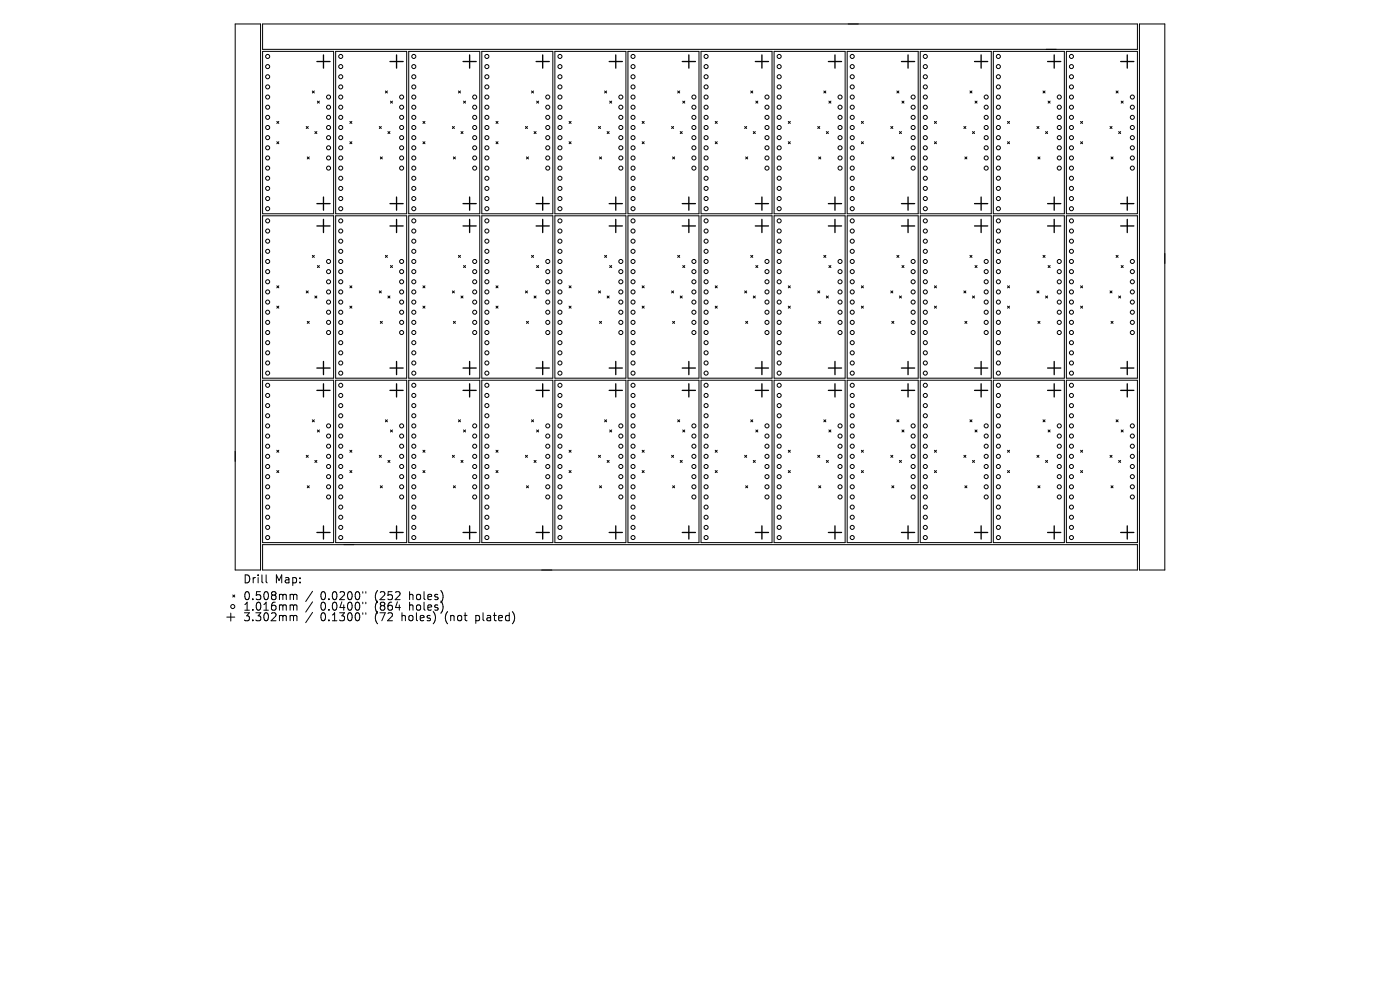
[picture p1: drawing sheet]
<svg xmlns="http://www.w3.org/2000/svg" width="297mm" height="210mm" viewBox="0 0 297 210" stroke-linecap="round" stroke-linejoin="round" font-family="sans-serif">
<defs><g id="words">
<g font-size="2.4">
<text x="51.5" y="124">Drill</text>
<text x="58.3" y="124">Map:</text>
<text x="51.5" y="127.5">0.508mm</text>
<text x="51.5" y="129.8">1.016mm</text>
<text x="68" y="127.5">0.0200&quot;</text>
<text x="68" y="129.8">0.0400&quot;</text>
<text x="79.6" y="127.5">(252</text>
<text x="79.6" y="129.8">(864</text>
<text x="87.1" y="127.5">holes)</text>
<text x="87.1" y="129.8">holes)</text>
<text x="51.5" y="132">3.302mm</text>
<text x="68" y="132">0.1300&quot;</text>
<text x="79.6" y="132">(72</text>
<text x="85.4" y="132">holes)</text>
<text x="94.8" y="132">(not</text>
<text x="101.4" y="132">plated)</text>
</g>
</g></defs>
<g fill="none" stroke="#000" stroke-width=".21">
<path d="M49.9 5.1h5.4v115.8h-5.4zM55.7 10.9h15.1v34.4h-15.1zM55.7 5.1h185.6v5.4h-185.6zM66.3 19.3l.4 .4M66.7 19.3l-.4 .4M71.2 10.9h15.1v34.4h-15.1zM81.8 19.3l.4 .4M82.2 19.3l-.4 .4M86.7 10.9h15.1v34.4h-15.1zM97.3 19.3l.4 .4M97.7 19.3l-.4 .4M102.2 10.9h15.1v34.4h-15.1z"/>
<path d="M112.8 19.3l.4 .4M113.2 19.3l-.4 .4M117.7 10.9h15.1v34.4h-15.1zM128.3 19.3l.4 .4M128.7 19.3l-.4 .4M133.2 10.9h15.1v34.4h-15.1zM143.8 19.3l.4 .4M144.2 19.3l-.4 .4M148.7 10.9h15.1v34.4h-15.1zM159.3 19.3l.4 .4M159.7 19.3l-.4 .4M164.2 10.9h15.1v34.4h-15.1z"/>
<path d="M174.8 19.3l.4 .4M175.2 19.3l-.4 .4M179.7 10.9h15.1v34.4h-15.1zM190.3 19.3l.4 .4M190.7 19.3l-.4 .4M195.2 10.9h15.1v34.4h-15.1zM205.8 19.3l.4 .4M206.2 19.3l-.4 .4M210.7 10.9h15.1v34.4h-15.1zM221.3 19.3l.4 .4M221.7 19.3l-.4 .4M226.2 10.9h15.1v34.4h-15.1z"/>
<path d="M236.8 19.3l.4 .4M237.2 19.3l-.4 .4M241.7 5.1h5.4v115.8h-5.4zM58.7 25.8l.5 .4M58.7 30.1l.5 .4M59.2 25.8l-.5 .4M59.2 30.1l-.5 .4M65 26.8l.4 .5M65.2 33.3l.4 .4M65.4 26.8l-.4 .5M65.6 33.3l-.4 .4M66.8 27.9l.4 .4"/>
<path d="M67.2 27.9l-.4 .4M67.3 21.4l.5 .5M67.8 21.4l-.5 .5M74.2 25.8l.5 .4M74.2 30.1l.5 .4M74.7 25.8l-.5 .4M74.7 30.1l-.5 .4M80.5 26.8l.4 .5M80.7 33.3l.4 .4M80.9 26.8l-.4 .5M81.1 33.3l-.4 .4M82.3 27.9l.4 .4"/>
<path d="M82.7 27.9l-.4 .4M82.8 21.4l.5 .5M83.3 21.4l-.5 .5M89.7 25.8l.5 .4M89.7 30.1l.5 .4M90.2 25.8l-.5 .4M90.2 30.1l-.5 .4M96 26.8l.4 .5M96.2 33.3l.4 .4M96.4 26.8l-.4 .5M96.6 33.3l-.4 .4M97.8 27.9l.4 .4"/>
<path d="M98.2 27.9l-.4 .4M98.3 21.4l.5 .5M98.8 21.4l-.5 .5M105.2 25.8l.5 .4M105.2 30.1l.5 .4M105.7 25.8l-.5 .4M105.7 30.1l-.5 .4M111.5 26.8l.4 .5M111.7 33.3l.4 .4M111.9 26.8l-.4 .5M112.1 33.3l-.4 .4M113.3 27.9l.4 .4"/>
<path d="M113.7 27.9l-.4 .4M113.8 21.4l.5 .5M114.3 21.4l-.5 .5M120.7 25.8l.5 .4M120.7 30.1l.5 .4M121.2 25.8l-.5 .4M121.2 30.1l-.5 .4M127 26.8l.4 .5M127.2 33.3l.4 .4M127.4 26.8l-.4 .5M127.6 33.3l-.4 .4M128.8 27.9l.4 .4"/>
<path d="M129.2 27.9l-.4 .4M129.3 21.4l.5 .5M129.8 21.4l-.5 .5M136.2 25.8l.5 .4M136.2 30.1l.5 .4M136.7 25.8l-.5 .4M136.7 30.1l-.5 .4M142.5 26.8l.4 .5M142.7 33.3l.4 .4M142.9 26.8l-.4 .5M143.1 33.3l-.4 .4M144.3 27.9l.4 .4"/>
<path d="M144.7 27.9l-.4 .4M144.8 21.4l.5 .5M145.3 21.4l-.5 .5M151.7 25.8l.5 .4M151.7 30.1l.5 .4M152.2 25.8l-.5 .4M152.2 30.1l-.5 .4M158 26.8l.4 .5M158.2 33.3l.4 .4M158.4 26.8l-.4 .5M158.6 33.3l-.4 .4M159.8 27.9l.4 .4"/>
<path d="M160.2 27.9l-.4 .4M160.3 21.4l.5 .5M160.8 21.4l-.5 .5M167.2 25.8l.5 .4M167.2 30.1l.5 .4M167.7 25.8l-.5 .4M167.7 30.1l-.5 .4M173.5 26.8l.4 .5M173.7 33.3l.4 .4M173.9 26.8l-.4 .5M174.1 33.3l-.4 .4M175.3 27.9l.4 .4"/>
<path d="M175.7 27.9l-.4 .4M175.8 21.4l.5 .5M176.3 21.4l-.5 .5M182.7 25.8l.5 .4M182.7 30.1l.5 .4M183.2 25.8l-.5 .4M183.2 30.1l-.5 .4M189 26.8l.4 .5M189.2 33.3l.4 .4M189.4 26.8l-.4 .5M189.6 33.3l-.4 .4M190.8 27.9l.4 .4"/>
<path d="M191.2 27.9l-.4 .4M191.3 21.4l.5 .5M191.8 21.4l-.5 .5M198.2 25.8l.5 .4M198.2 30.1l.5 .4M198.7 25.8l-.5 .4M198.7 30.1l-.5 .4M204.5 26.8l.4 .5M204.7 33.3l.4 .4M204.9 26.8l-.4 .5M205.1 33.3l-.4 .4M206.3 27.9l.4 .4"/>
<path d="M206.7 27.9l-.4 .4M206.8 21.4l.5 .5M207.3 21.4l-.5 .5M213.7 25.8l.5 .4M213.7 30.1l.5 .4M214.2 25.8l-.5 .4M214.2 30.1l-.5 .4M220 26.8l.4 .5M220.2 33.3l.4 .4M220.4 26.8l-.4 .5M220.6 33.3l-.4 .4M221.8 27.9l.4 .4"/>
<path d="M222.2 27.9l-.4 .4M222.3 21.4l.5 .5M222.8 21.4l-.5 .5M229.2 25.8l.5 .4M229.2 30.1l.5 .4M229.7 25.8l-.5 .4M229.7 30.1l-.5 .4M235.5 26.8l.4 .5M235.7 33.3l.4 .4M235.9 26.8l-.4 .5M236.1 33.3l-.4 .4M237.3 27.9l.4 .4"/>
<path d="M237.7 27.9l-.4 .4M237.9 21.4l.4 .5M238.3 21.4l-.4 .5M55.7 45.8h15.1v34.4h-15.1zM66.3 54.2l.4 .4M66.7 54.2l-.4 .4M67.3 56.3l.5 .5M67.8 56.3l-.5 .5M71.2 45.8h15.1v34.4h-15.1zM81.8 54.2l.4 .4M82.2 54.2l-.4 .4M82.8 56.3l.5 .5"/>
<path d="M83.3 56.3l-.5 .5M86.7 45.8h15.1v34.4h-15.1zM97.3 54.2l.4 .4M97.7 54.2l-.4 .4M98.3 56.3l.5 .5M98.8 56.3l-.5 .5M102.2 45.8h15.1v34.4h-15.1zM112.8 54.2l.4 .4M113.2 54.2l-.4 .4M113.8 56.3l.5 .5M114.3 56.3l-.5 .5M117.7 45.8h15.1v34.4h-15.1z"/>
<path d="M128.3 54.2l.4 .4M128.7 54.2l-.4 .4M129.3 56.3l.5 .5M129.8 56.3l-.5 .5M133.2 45.8h15.1v34.4h-15.1zM143.8 54.2l.4 .4M144.2 54.2l-.4 .4M144.8 56.3l.5 .5M145.3 56.3l-.5 .5M148.7 45.8h15.1v34.4h-15.1zM159.3 54.2l.4 .4M159.7 54.2l-.4 .4"/>
<path d="M160.3 56.3l.5 .5M160.8 56.3l-.5 .5M164.2 45.8h15.1v34.4h-15.1zM174.8 54.2l.4 .4M175.2 54.2l-.4 .4M175.8 56.3l.5 .5M176.3 56.3l-.5 .5M179.7 45.8h15.1v34.4h-15.1zM190.3 54.2l.4 .4M190.7 54.2l-.4 .4M191.3 56.3l.5 .5M191.8 56.3l-.5 .5"/>
<path d="M195.2 45.8h15.1v34.4h-15.1zM205.8 54.2l.4 .4M206.2 54.2l-.4 .4M206.8 56.3l.5 .5M207.3 56.3l-.5 .5M210.7 45.8h15.1v34.4h-15.1zM221.3 54.2l.4 .4M221.7 54.2l-.4 .4M222.3 56.3l.5 .5M222.8 56.3l-.5 .5M226.2 45.8h15.1v34.4h-15.1zM236.8 54.2l.4 .4"/>
<path d="M237.2 54.2l-.4 .4M237.9 56.3l.4 .5M238.3 56.3l-.4 .5M58.7 60.6l.5 .5M58.7 64.9l.5 .5M59.2 60.6l-.5 .5M59.2 64.9l-.5 .5M65 61.7l.4 .4M65.2 68.2l.4 .4M65.4 61.7l-.4 .4M65.6 68.2l-.4 .4M66.8 62.8l.4 .4"/>
<path d="M67.2 62.8l-.4 .4M74.2 60.6l.5 .5M74.2 64.9l.5 .5M74.7 60.6l-.5 .5M74.7 64.9l-.5 .5M80.5 61.7l.4 .4M80.7 68.2l.4 .4M80.9 61.7l-.4 .4M81.1 68.2l-.4 .4M82.3 62.8l.4 .4M82.7 62.8l-.4 .4M89.7 60.6l.5 .5"/>
<path d="M89.7 64.9l.5 .5M90.2 60.6l-.5 .5M90.2 64.9l-.5 .5M96 61.7l.4 .4M96.2 68.2l.4 .4M96.4 61.7l-.4 .4M96.6 68.2l-.4 .4M97.8 62.8l.4 .4M98.2 62.8l-.4 .4M105.2 60.6l.5 .5M105.2 64.9l.5 .5M105.7 60.6l-.5 .5"/>
<path d="M105.7 64.9l-.5 .5M111.5 61.7l.4 .4M111.7 68.2l.4 .4M111.9 61.7l-.4 .4M112.1 68.2l-.4 .4M113.3 62.8l.4 .4M113.7 62.8l-.4 .4M120.7 60.6l.5 .5M120.7 64.9l.5 .5M121.2 60.6l-.5 .5M121.2 64.9l-.5 .5M127 61.7l.4 .4"/>
<path d="M127.2 68.2l.4 .4M127.4 61.7l-.4 .4M127.6 68.2l-.4 .4M128.8 62.8l.4 .4M129.2 62.8l-.4 .4M136.2 60.6l.5 .5M136.2 64.9l.5 .5M136.7 60.6l-.5 .5M136.7 64.9l-.5 .5M142.5 61.7l.4 .4M142.7 68.2l.4 .4M142.9 61.7l-.4 .4"/>
<path d="M143.1 68.2l-.4 .4M144.3 62.8l.4 .4M144.7 62.8l-.4 .4M151.7 60.6l.5 .5M151.7 64.9l.5 .5M152.2 60.6l-.5 .5M152.2 64.9l-.5 .5M158 61.7l.4 .4M158.2 68.2l.4 .4M158.4 61.7l-.4 .4M158.6 68.2l-.4 .4M159.8 62.8l.4 .4"/>
<path d="M160.2 62.8l-.4 .4M167.2 60.6l.5 .5M167.2 64.9l.5 .5M167.7 60.6l-.5 .5M167.7 64.9l-.5 .5M173.5 61.7l.4 .4M173.7 68.2l.4 .4M173.9 61.7l-.4 .4M174.1 68.2l-.4 .4M175.3 62.8l.4 .4M175.7 62.8l-.4 .4M182.7 60.6l.5 .5"/>
<path d="M182.7 64.9l.5 .5M183.2 60.6l-.5 .5M183.2 64.9l-.5 .5M189 61.7l.4 .4M189.2 68.2l.4 .4M189.4 61.7l-.4 .4M189.6 68.2l-.4 .4M190.8 62.8l.4 .4M191.2 62.8l-.4 .4M198.2 60.6l.5 .5M198.2 64.9l.5 .5M198.7 60.6l-.5 .5"/>
<path d="M198.7 64.9l-.5 .5M204.5 61.7l.4 .4M204.7 68.2l.4 .4M204.9 61.7l-.4 .4M205.1 68.2l-.4 .4M206.3 62.8l.4 .4M206.7 62.8l-.4 .4M213.7 60.6l.5 .5M213.7 64.9l.5 .5M214.2 60.6l-.5 .5M214.2 64.9l-.5 .5M220 61.7l.4 .4"/>
<path d="M220.2 68.2l.4 .4M220.4 61.7l-.4 .4M220.6 68.2l-.4 .4M221.8 62.8l.4 .4M222.2 62.8l-.4 .4M229.2 60.6l.5 .5M229.2 64.9l.5 .5M229.7 60.6l-.5 .5M229.7 64.9l-.5 .5M235.5 61.7l.4 .4M235.7 68.2l.4 .4M235.9 61.7l-.4 .4"/>
<path d="M236.1 68.2l-.4 .4M237.3 62.8l.4 .4M237.7 62.8l-.4 .4M55.7 80.7h15.1v34.4h-15.1zM58.7 95.5l.5 .4M58.7 99.8l.5 .4M59.2 95.5l-.5 .4M59.2 99.8l-.5 .4M65 96.6l.4 .4M65.4 96.6l-.4 .4M66.3 89.1l.4 .4M66.7 89.1l-.4 .4"/>
<path d="M66.8 97.7l.4 .4M67.2 97.7l-.4 .4M67.3 91.2l.5 .4M67.8 91.2l-.5 .4M71.2 80.7h15.1v34.4h-15.1zM74.2 95.5l.5 .4M74.2 99.8l.5 .4M74.7 95.5l-.5 .4M74.7 99.8l-.5 .4M80.5 96.6l.4 .4M80.9 96.6l-.4 .4M81.8 89.1l.4 .4"/>
<path d="M82.2 89.1l-.4 .4M82.3 97.7l.4 .4M82.7 97.7l-.4 .4M82.8 91.2l.5 .4M83.3 91.2l-.5 .4M86.7 80.7h15.1v34.4h-15.1zM89.7 95.5l.5 .4M89.7 99.8l.5 .4M90.2 95.5l-.5 .4M90.2 99.8l-.5 .4M96 96.6l.4 .4M96.4 96.6l-.4 .4"/>
<path d="M97.3 89.1l.4 .4M97.7 89.1l-.4 .4M97.8 97.7l.4 .4M98.2 97.7l-.4 .4M98.3 91.2l.5 .4M98.8 91.2l-.5 .4M102.2 80.7h15.1v34.4h-15.1zM105.2 95.5l.5 .4M105.2 99.8l.5 .4M105.7 95.5l-.5 .4M105.7 99.8l-.5 .4M111.5 96.6l.4 .4"/>
<path d="M111.9 96.6l-.4 .4M112.8 89.1l.4 .4M113.2 89.1l-.4 .4M113.3 97.7l.4 .4M113.7 97.7l-.4 .4M113.8 91.2l.5 .4M114.3 91.2l-.5 .4M117.7 80.7h15.1v34.4h-15.1zM120.7 95.5l.5 .4M120.7 99.8l.5 .4M121.2 95.5l-.5 .4M121.2 99.8l-.5 .4"/>
<path d="M127 96.6l.4 .4M127.4 96.6l-.4 .4M128.3 89.1l.4 .4M128.7 89.1l-.4 .4M128.8 97.7l.4 .4M129.2 97.7l-.4 .4M129.3 91.2l.5 .4M129.8 91.2l-.5 .4M133.2 80.7h15.1v34.4h-15.1zM136.2 95.5l.5 .4M136.2 99.8l.5 .4M136.7 95.5l-.5 .4"/>
<path d="M136.7 99.8l-.5 .4M142.5 96.6l.4 .4M142.9 96.6l-.4 .4M143.8 89.1l.4 .4M144.2 89.1l-.4 .4M144.3 97.7l.4 .4M144.7 97.7l-.4 .4M144.8 91.2l.5 .4M145.3 91.2l-.5 .4M148.7 80.7h15.1v34.4h-15.1zM151.7 95.5l.5 .4M151.7 99.8l.5 .4"/>
<path d="M152.2 95.5l-.5 .4M152.2 99.8l-.5 .4M158 96.6l.4 .4M158.4 96.6l-.4 .4M159.3 89.1l.4 .4M159.7 89.1l-.4 .4M159.8 97.7l.4 .4M160.2 97.7l-.4 .4M160.3 91.2l.5 .4M160.8 91.2l-.5 .4M164.2 80.7h15.1v34.4h-15.1zM167.2 95.5l.5 .4"/>
<path d="M167.2 99.8l.5 .4M167.7 95.5l-.5 .4M167.7 99.8l-.5 .4M173.5 96.6l.4 .4M173.9 96.6l-.4 .4M174.8 89.1l.4 .4M175.2 89.1l-.4 .4M175.3 97.7l.4 .4M175.7 97.7l-.4 .4M175.8 91.2l.5 .4M176.3 91.2l-.5 .4M179.7 80.7h15.1v34.4h-15.1z"/>
<path d="M182.7 95.5l.5 .4M182.7 99.8l.5 .4M183.2 95.5l-.5 .4M183.2 99.8l-.5 .4M189 96.6l.4 .4M189.4 96.6l-.4 .4M190.3 89.1l.4 .4M190.7 89.1l-.4 .4M190.8 97.7l.4 .4M191.2 97.7l-.4 .4M191.3 91.2l.5 .4M191.8 91.2l-.5 .4"/>
<path d="M195.2 80.7h15.1v34.4h-15.1zM198.2 95.5l.5 .4M198.2 99.8l.5 .4M198.7 95.5l-.5 .4M198.7 99.8l-.5 .4M204.5 96.6l.4 .4M204.9 96.6l-.4 .4M205.8 89.1l.4 .4M206.2 89.1l-.4 .4M206.3 97.7l.4 .4M206.7 97.7l-.4 .4M206.8 91.2l.5 .4"/>
<path d="M207.3 91.2l-.5 .4M210.7 80.7h15.1v34.4h-15.1zM213.7 95.5l.5 .4M213.7 99.8l.5 .4M214.2 95.5l-.5 .4M214.2 99.8l-.5 .4M220 96.6l.4 .4M220.4 96.6l-.4 .4M221.3 89.1l.4 .4M221.7 89.1l-.4 .4M221.8 97.7l.4 .4M222.2 97.7l-.4 .4"/>
<path d="M222.3 91.2l.5 .4M222.8 91.2l-.5 .4M226.2 80.7h15.1v34.4h-15.1zM229.2 95.5l.5 .4M229.2 99.8l.5 .4M229.7 95.5l-.5 .4M229.7 99.8l-.5 .4M235.5 96.6l.4 .4M235.9 96.6l-.4 .4M236.8 89.1l.4 .4M237.2 89.1l-.4 .4M237.3 97.7l.4 .4"/>
<path d="M237.7 97.7l-.4 .4M237.9 91.2l.4 .4M238.3 91.2l-.4 .4M55.7 115.5h185.6v5.4h-185.6zM65.2 103l.4 .5M65.6 103l-.4 .5M80.7 103l.4 .5M81.1 103l-.4 .5M96.2 103l.4 .5M96.6 103l-.4 .5M111.7 103l.4 .5M112.1 103l-.4 .5"/>
<path d="M127.2 103l.4 .5M127.6 103l-.4 .5M142.7 103l.4 .5M143.1 103l-.4 .5M158.2 103l.4 .5M158.6 103l-.4 .5M173.7 103l.4 .5M174.1 103l-.4 .5M189.2 103l.4 .5M189.6 103l-.4 .5M204.7 103l.4 .5M205.1 103l-.4 .5"/>
<path d="M220.2 103l.4 .5M220.6 103l-.4 .5M235.7 103l.4 .5M236.1 103l-.4 .5M48.1 130.9h1.7M49 130.1v1.7M49.4 126.2l.4 .4M49.8 126.2l-.4 .4M56.5 121.9v1.5l.2 .2M61.8 126.1h.2l.3 .2M61.8 128.3h.2l.3 .3M61.8 130.6h.4l.1 .2"/>
<path d="M62.3 126.3l.2-.2 .4 .1 .1 1M62.3 126.3v.9M62.3 128.6v.8M62.3 130.8v.9M62.3 128.6l.2-.3 .4 .1 .1 1M62.3 130.8l.2-.2h.4l.1 1.1M66.3 125.4l-1.4 2.2M66.3 127.7l-1.4 2.1M66.3 129.9l-1.4 2.2M77 125.5v.3M77 127.7v.4M77 130v.3"/>
<path d="M77.6 125.5v.3M77.6 127.7v.4M77.6 130v.3"/>
<circle cx="56.8" cy="18.4" r=".43"/>
<circle cx="56.8" cy="14.1" r=".43"/>
<circle cx="56.8" cy="12" r=".43"/>
<circle cx="56.8" cy="16.3" r=".43"/>
<circle cx="72.3" cy="18.4" r=".43"/>
<circle cx="72.3" cy="14.1" r=".43"/>
<circle cx="72.3" cy="16.3" r=".43"/>
<circle cx="72.3" cy="12" r=".43"/>
<circle cx="87.8" cy="18.4" r=".43"/>
<circle cx="87.8" cy="14.1" r=".43"/>
<circle cx="87.8" cy="16.3" r=".43"/>
<circle cx="87.8" cy="12" r=".43"/>
<circle cx="103.3" cy="18.4" r=".43"/>
<circle cx="103.3" cy="14.1" r=".43"/>
<circle cx="103.3" cy="16.3" r=".43"/>
<circle cx="103.3" cy="12" r=".43"/>
<circle cx="118.8" cy="18.4" r=".43"/>
<circle cx="118.8" cy="14.1" r=".43"/>
<circle cx="118.8" cy="12" r=".43"/>
<circle cx="118.8" cy="16.3" r=".43"/>
<circle cx="134.3" cy="18.4" r=".43"/>
<circle cx="134.3" cy="14.1" r=".43"/>
<circle cx="134.3" cy="12" r=".43"/>
<circle cx="134.3" cy="16.3" r=".43"/>
<circle cx="149.8" cy="18.4" r=".43"/>
<circle cx="149.8" cy="14.1" r=".43"/>
<circle cx="149.8" cy="12" r=".43"/>
<circle cx="149.8" cy="16.3" r=".43"/>
<circle cx="165.3" cy="18.4" r=".43"/>
<circle cx="165.3" cy="14.1" r=".43"/>
<circle cx="165.3" cy="12" r=".43"/>
<circle cx="165.3" cy="16.3" r=".43"/>
<circle cx="180.8" cy="18.4" r=".43"/>
<circle cx="180.8" cy="14.1" r=".43"/>
<circle cx="180.8" cy="12" r=".43"/>
<circle cx="180.8" cy="16.3" r=".43"/>
<circle cx="196.3" cy="18.4" r=".43"/>
<circle cx="196.3" cy="14.1" r=".43"/>
<circle cx="196.3" cy="12" r=".43"/>
<circle cx="196.3" cy="16.3" r=".43"/>
<circle cx="211.8" cy="18.4" r=".43"/>
<circle cx="211.8" cy="14.1" r=".43"/>
<circle cx="211.8" cy="16.3" r=".43"/>
<circle cx="211.8" cy="12" r=".43"/>
<circle cx="227.3" cy="18.4" r=".43"/>
<circle cx="227.3" cy="14.1" r=".43"/>
<circle cx="227.3" cy="12" r=".43"/>
<circle cx="227.3" cy="16.3" r=".43"/>
<circle cx="56.8" cy="33.5" r=".43"/>
<circle cx="56.8" cy="29.2" r=".43"/>
<circle cx="56.8" cy="37.8" r=".43"/>
<circle cx="56.8" cy="22.7" r=".43"/>
<circle cx="56.8" cy="40" r=".43"/>
<circle cx="56.8" cy="24.9" r=".43"/>
<circle cx="56.8" cy="20.6" r=".43"/>
<circle cx="56.8" cy="27" r=".43"/>
<circle cx="56.8" cy="31.4" r=".43"/>
<circle cx="56.8" cy="35.7" r=".43"/>
<circle cx="69.7" cy="33.5" r=".43"/>
<circle cx="69.7" cy="22.7" r=".43"/>
<circle cx="69.7" cy="29.2" r=".43"/>
<circle cx="69.7" cy="24.9" r=".43"/>
<circle cx="69.7" cy="27" r=".43"/>
<circle cx="69.7" cy="20.6" r=".43"/>
<circle cx="69.7" cy="31.4" r=".43"/>
<circle cx="69.7" cy="35.7" r=".43"/>
<circle cx="72.3" cy="33.5" r=".43"/>
<circle cx="72.3" cy="22.7" r=".43"/>
<circle cx="72.3" cy="29.2" r=".43"/>
<circle cx="72.3" cy="37.8" r=".43"/>
<circle cx="72.3" cy="40" r=".43"/>
<circle cx="72.3" cy="24.9" r=".43"/>
<circle cx="72.3" cy="35.7" r=".43"/>
<circle cx="72.3" cy="20.6" r=".43"/>
<circle cx="72.3" cy="27" r=".43"/>
<circle cx="72.3" cy="31.4" r=".43"/>
<circle cx="85.2" cy="33.5" r=".43"/>
<circle cx="85.2" cy="22.7" r=".43"/>
<circle cx="85.2" cy="29.2" r=".43"/>
<circle cx="85.2" cy="24.9" r=".43"/>
<circle cx="85.2" cy="27" r=".43"/>
<circle cx="85.2" cy="31.4" r=".43"/>
<circle cx="85.2" cy="20.6" r=".43"/>
<circle cx="85.2" cy="35.7" r=".43"/>
<circle cx="87.8" cy="33.5" r=".43"/>
<circle cx="87.8" cy="22.7" r=".43"/>
<circle cx="87.8" cy="29.2" r=".43"/>
<circle cx="87.8" cy="37.8" r=".43"/>
<circle cx="87.8" cy="40" r=".43"/>
<circle cx="87.8" cy="24.9" r=".43"/>
<circle cx="87.8" cy="27" r=".43"/>
<circle cx="87.8" cy="20.6" r=".43"/>
<circle cx="87.8" cy="31.4" r=".43"/>
<circle cx="87.8" cy="35.7" r=".43"/>
<circle cx="100.7" cy="33.5" r=".43"/>
<circle cx="100.7" cy="22.7" r=".43"/>
<circle cx="100.7" cy="29.2" r=".43"/>
<circle cx="100.7" cy="24.9" r=".43"/>
<circle cx="100.7" cy="35.7" r=".43"/>
<circle cx="100.7" cy="20.6" r=".43"/>
<circle cx="100.7" cy="31.4" r=".43"/>
<circle cx="100.7" cy="27" r=".43"/>
<circle cx="103.3" cy="33.5" r=".43"/>
<circle cx="103.3" cy="29.2" r=".43"/>
<circle cx="103.3" cy="37.8" r=".43"/>
<circle cx="103.3" cy="22.7" r=".43"/>
<circle cx="103.3" cy="24.9" r=".43"/>
<circle cx="103.3" cy="40" r=".43"/>
<circle cx="103.3" cy="27" r=".43"/>
<circle cx="103.3" cy="35.7" r=".43"/>
<circle cx="103.3" cy="20.6" r=".43"/>
<circle cx="103.3" cy="31.4" r=".43"/>
<circle cx="116.2" cy="33.5" r=".43"/>
<circle cx="116.2" cy="29.2" r=".43"/>
<circle cx="116.2" cy="22.7" r=".43"/>
<circle cx="116.2" cy="24.9" r=".43"/>
<circle cx="116.2" cy="35.7" r=".43"/>
<circle cx="116.2" cy="27" r=".43"/>
<circle cx="116.2" cy="31.4" r=".43"/>
<circle cx="116.2" cy="20.6" r=".43"/>
<circle cx="118.8" cy="33.5" r=".43"/>
<circle cx="118.8" cy="29.2" r=".43"/>
<circle cx="118.8" cy="37.8" r=".43"/>
<circle cx="118.8" cy="22.7" r=".43"/>
<circle cx="118.8" cy="40" r=".43"/>
<circle cx="118.8" cy="24.9" r=".43"/>
<circle cx="118.8" cy="27" r=".43"/>
<circle cx="118.8" cy="20.6" r=".43"/>
<circle cx="118.8" cy="35.7" r=".43"/>
<circle cx="118.8" cy="31.4" r=".43"/>
<circle cx="131.7" cy="33.5" r=".43"/>
<circle cx="131.7" cy="22.7" r=".43"/>
<circle cx="131.7" cy="29.2" r=".43"/>
<circle cx="131.7" cy="24.9" r=".43"/>
<circle cx="131.7" cy="27" r=".43"/>
<circle cx="131.7" cy="31.4" r=".43"/>
<circle cx="131.7" cy="20.6" r=".43"/>
<circle cx="131.7" cy="35.7" r=".43"/>
<circle cx="134.3" cy="33.5" r=".43"/>
<circle cx="134.3" cy="37.8" r=".43"/>
<circle cx="134.3" cy="22.7" r=".43"/>
<circle cx="134.3" cy="29.2" r=".43"/>
<circle cx="134.3" cy="40" r=".43"/>
<circle cx="134.3" cy="24.9" r=".43"/>
<circle cx="134.3" cy="31.4" r=".43"/>
<circle cx="134.3" cy="35.7" r=".43"/>
<circle cx="134.3" cy="20.6" r=".43"/>
<circle cx="134.3" cy="27" r=".43"/>
<circle cx="147.2" cy="33.5" r=".43"/>
<circle cx="147.2" cy="29.2" r=".43"/>
<circle cx="147.2" cy="22.7" r=".43"/>
<circle cx="147.2" cy="24.9" r=".43"/>
<circle cx="147.2" cy="27" r=".43"/>
<circle cx="147.2" cy="31.4" r=".43"/>
<circle cx="147.2" cy="20.6" r=".43"/>
<circle cx="147.2" cy="35.7" r=".43"/>
<circle cx="149.8" cy="33.5" r=".43"/>
<circle cx="149.8" cy="29.2" r=".43"/>
<circle cx="149.8" cy="22.7" r=".43"/>
<circle cx="149.8" cy="37.8" r=".43"/>
<circle cx="149.8" cy="40" r=".43"/>
<circle cx="149.8" cy="24.9" r=".43"/>
<circle cx="149.8" cy="31.4" r=".43"/>
<circle cx="149.8" cy="20.6" r=".43"/>
<circle cx="149.8" cy="27" r=".43"/>
<circle cx="149.8" cy="35.7" r=".43"/>
<circle cx="162.7" cy="33.5" r=".43"/>
<circle cx="162.7" cy="22.7" r=".43"/>
<circle cx="162.7" cy="29.2" r=".43"/>
<circle cx="162.7" cy="24.9" r=".43"/>
<circle cx="162.7" cy="27" r=".43"/>
<circle cx="162.7" cy="20.6" r=".43"/>
<circle cx="162.7" cy="31.4" r=".43"/>
<circle cx="162.7" cy="35.7" r=".43"/>
<circle cx="165.3" cy="33.5" r=".43"/>
<circle cx="165.3" cy="29.2" r=".43"/>
<circle cx="165.3" cy="22.7" r=".43"/>
<circle cx="165.3" cy="37.8" r=".43"/>
<circle cx="165.3" cy="24.9" r=".43"/>
<circle cx="165.3" cy="40" r=".43"/>
<circle cx="165.3" cy="20.6" r=".43"/>
<circle cx="165.3" cy="31.4" r=".43"/>
<circle cx="165.3" cy="35.7" r=".43"/>
<circle cx="165.3" cy="27" r=".43"/>
<circle cx="178.2" cy="33.5" r=".43"/>
<circle cx="178.2" cy="22.7" r=".43"/>
<circle cx="178.2" cy="29.2" r=".43"/>
<circle cx="178.2" cy="24.9" r=".43"/>
<circle cx="178.2" cy="27" r=".43"/>
<circle cx="178.2" cy="35.7" r=".43"/>
<circle cx="178.2" cy="20.6" r=".43"/>
<circle cx="178.2" cy="31.4" r=".43"/>
<circle cx="180.8" cy="33.5" r=".43"/>
<circle cx="180.8" cy="29.2" r=".43"/>
<circle cx="180.8" cy="37.8" r=".43"/>
<circle cx="180.8" cy="22.7" r=".43"/>
<circle cx="180.8" cy="24.9" r=".43"/>
<circle cx="180.8" cy="40" r=".43"/>
<circle cx="180.8" cy="27" r=".43"/>
<circle cx="180.8" cy="20.6" r=".43"/>
<circle cx="180.8" cy="31.4" r=".43"/>
<circle cx="180.8" cy="35.7" r=".43"/>
<circle cx="193.7" cy="33.5" r=".43"/>
<circle cx="193.7" cy="22.7" r=".43"/>
<circle cx="193.7" cy="29.2" r=".43"/>
<circle cx="193.7" cy="24.9" r=".43"/>
<circle cx="193.7" cy="31.4" r=".43"/>
<circle cx="193.7" cy="35.7" r=".43"/>
<circle cx="193.7" cy="27" r=".43"/>
<circle cx="193.7" cy="20.6" r=".43"/>
<circle cx="196.3" cy="33.5" r=".43"/>
<circle cx="196.3" cy="37.8" r=".43"/>
<circle cx="196.3" cy="22.7" r=".43"/>
<circle cx="196.3" cy="29.2" r=".43"/>
<circle cx="196.3" cy="24.9" r=".43"/>
<circle cx="196.3" cy="40" r=".43"/>
<circle cx="196.3" cy="35.7" r=".43"/>
<circle cx="196.3" cy="20.6" r=".43"/>
<circle cx="196.3" cy="31.4" r=".43"/>
<circle cx="196.3" cy="27" r=".43"/>
<circle cx="209.2" cy="33.5" r=".43"/>
<circle cx="209.2" cy="22.7" r=".43"/>
<circle cx="209.2" cy="29.2" r=".43"/>
<circle cx="209.2" cy="24.9" r=".43"/>
<circle cx="209.2" cy="35.7" r=".43"/>
<circle cx="209.2" cy="20.6" r=".43"/>
<circle cx="209.2" cy="31.4" r=".43"/>
<circle cx="209.2" cy="27" r=".43"/>
<circle cx="211.8" cy="33.5" r=".43"/>
<circle cx="211.8" cy="22.7" r=".43"/>
<circle cx="211.8" cy="37.8" r=".43"/>
<circle cx="211.8" cy="29.2" r=".43"/>
<circle cx="211.8" cy="40" r=".43"/>
<circle cx="211.8" cy="24.9" r=".43"/>
<circle cx="211.8" cy="31.4" r=".43"/>
<circle cx="211.8" cy="35.7" r=".43"/>
<circle cx="211.8" cy="27" r=".43"/>
<circle cx="211.8" cy="20.6" r=".43"/>
<circle cx="224.7" cy="33.5" r=".43"/>
<circle cx="224.7" cy="22.7" r=".43"/>
<circle cx="224.7" cy="29.2" r=".43"/>
<circle cx="224.7" cy="24.9" r=".43"/>
<circle cx="224.7" cy="20.6" r=".43"/>
<circle cx="224.7" cy="31.4" r=".43"/>
<circle cx="224.7" cy="35.7" r=".43"/>
<circle cx="224.7" cy="27" r=".43"/>
<circle cx="227.3" cy="33.5" r=".43"/>
<circle cx="227.3" cy="22.7" r=".43"/>
<circle cx="227.3" cy="29.2" r=".43"/>
<circle cx="227.3" cy="37.8" r=".43"/>
<circle cx="227.3" cy="24.9" r=".43"/>
<circle cx="227.3" cy="40" r=".43"/>
<circle cx="227.3" cy="27" r=".43"/>
<circle cx="227.3" cy="31.4" r=".43"/>
<circle cx="227.3" cy="35.7" r=".43"/>
<circle cx="227.3" cy="20.6" r=".43"/>
<circle cx="240.2" cy="33.5" r=".43"/>
<circle cx="240.2" cy="22.7" r=".43"/>
<circle cx="240.2" cy="29.2" r=".43"/>
<circle cx="240.2" cy="24.9" r=".43"/>
<circle cx="240.2" cy="27" r=".43"/>
<circle cx="240.2" cy="31.4" r=".43"/>
<circle cx="240.2" cy="35.7" r=".43"/>
<circle cx="240.2" cy="20.6" r=".43"/>
<circle cx="56.8" cy="57.6" r=".43"/>
<circle cx="56.8" cy="53.3" r=".43"/>
<circle cx="56.8" cy="46.9" r=".43"/>
<circle cx="56.8" cy="44.3" r=".43"/>
<circle cx="56.8" cy="49" r=".43"/>
<circle cx="56.8" cy="51.2" r=".43"/>
<circle cx="56.8" cy="42.1" r=".43"/>
<circle cx="56.8" cy="55.5" r=".43"/>
<circle cx="56.8" cy="59.8" r=".43"/>
<circle cx="69.7" cy="57.6" r=".43"/>
<circle cx="69.7" cy="55.5" r=".43"/>
<circle cx="69.7" cy="59.8" r=".43"/>
<circle cx="72.3" cy="46.9" r=".43"/>
<circle cx="72.3" cy="53.3" r=".43"/>
<circle cx="72.3" cy="57.6" r=".43"/>
<circle cx="72.3" cy="44.3" r=".43"/>
<circle cx="72.3" cy="49" r=".43"/>
<circle cx="72.3" cy="42.1" r=".43"/>
<circle cx="72.3" cy="51.2" r=".43"/>
<circle cx="72.3" cy="59.8" r=".43"/>
<circle cx="72.3" cy="55.5" r=".43"/>
<circle cx="85.2" cy="57.6" r=".43"/>
<circle cx="85.2" cy="59.8" r=".43"/>
<circle cx="85.2" cy="55.5" r=".43"/>
<circle cx="87.8" cy="57.6" r=".43"/>
<circle cx="87.8" cy="46.9" r=".43"/>
<circle cx="87.8" cy="53.3" r=".43"/>
<circle cx="87.8" cy="44.3" r=".43"/>
<circle cx="87.8" cy="49" r=".43"/>
<circle cx="87.8" cy="42.1" r=".43"/>
<circle cx="87.8" cy="59.8" r=".43"/>
<circle cx="87.8" cy="55.5" r=".43"/>
<circle cx="87.8" cy="51.2" r=".43"/>
<circle cx="100.7" cy="57.6" r=".43"/>
<circle cx="100.7" cy="55.5" r=".43"/>
<circle cx="100.7" cy="59.8" r=".43"/>
<circle cx="103.3" cy="57.6" r=".43"/>
<circle cx="103.3" cy="46.9" r=".43"/>
<circle cx="103.3" cy="53.3" r=".43"/>
<circle cx="103.3" cy="44.3" r=".43"/>
<circle cx="103.3" cy="49" r=".43"/>
<circle cx="103.3" cy="42.1" r=".43"/>
<circle cx="103.3" cy="59.8" r=".43"/>
<circle cx="103.3" cy="51.2" r=".43"/>
<circle cx="103.3" cy="55.5" r=".43"/>
<circle cx="116.2" cy="57.6" r=".43"/>
<circle cx="116.2" cy="59.8" r=".43"/>
<circle cx="116.2" cy="55.5" r=".43"/>
<circle cx="118.8" cy="53.3" r=".43"/>
<circle cx="118.8" cy="46.9" r=".43"/>
<circle cx="118.8" cy="57.6" r=".43"/>
<circle cx="118.8" cy="44.3" r=".43"/>
<circle cx="118.8" cy="49" r=".43"/>
<circle cx="118.8" cy="55.5" r=".43"/>
<circle cx="118.8" cy="42.1" r=".43"/>
<circle cx="118.8" cy="51.2" r=".43"/>
<circle cx="118.8" cy="59.8" r=".43"/>
<circle cx="131.7" cy="57.6" r=".43"/>
<circle cx="131.7" cy="55.5" r=".43"/>
<circle cx="131.7" cy="59.8" r=".43"/>
<circle cx="134.3" cy="46.9" r=".43"/>
<circle cx="134.3" cy="57.6" r=".43"/>
<circle cx="134.3" cy="53.3" r=".43"/>
<circle cx="134.3" cy="44.3" r=".43"/>
<circle cx="134.3" cy="49" r=".43"/>
<circle cx="134.3" cy="42.1" r=".43"/>
<circle cx="134.3" cy="55.5" r=".43"/>
<circle cx="134.3" cy="51.2" r=".43"/>
<circle cx="134.3" cy="59.8" r=".43"/>
<circle cx="147.2" cy="57.6" r=".43"/>
<circle cx="147.2" cy="59.8" r=".43"/>
<circle cx="147.2" cy="55.5" r=".43"/>
<circle cx="149.8" cy="46.9" r=".43"/>
<circle cx="149.8" cy="53.3" r=".43"/>
<circle cx="149.8" cy="57.6" r=".43"/>
<circle cx="149.8" cy="44.3" r=".43"/>
<circle cx="149.8" cy="49" r=".43"/>
<circle cx="149.8" cy="59.8" r=".43"/>
<circle cx="149.8" cy="51.2" r=".43"/>
<circle cx="149.8" cy="42.1" r=".43"/>
<circle cx="149.8" cy="55.5" r=".43"/>
<circle cx="162.7" cy="57.6" r=".43"/>
<circle cx="162.7" cy="55.5" r=".43"/>
<circle cx="162.7" cy="59.8" r=".43"/>
<circle cx="165.3" cy="57.6" r=".43"/>
<circle cx="165.3" cy="46.9" r=".43"/>
<circle cx="165.3" cy="53.3" r=".43"/>
<circle cx="165.3" cy="44.3" r=".43"/>
<circle cx="165.3" cy="49" r=".43"/>
<circle cx="165.3" cy="42.1" r=".43"/>
<circle cx="165.3" cy="55.5" r=".43"/>
<circle cx="165.3" cy="51.2" r=".43"/>
<circle cx="165.3" cy="59.8" r=".43"/>
<circle cx="178.2" cy="57.6" r=".43"/>
<circle cx="178.2" cy="55.5" r=".43"/>
<circle cx="178.2" cy="59.8" r=".43"/>
<circle cx="180.8" cy="46.9" r=".43"/>
<circle cx="180.8" cy="57.6" r=".43"/>
<circle cx="180.8" cy="53.3" r=".43"/>
<circle cx="180.8" cy="44.3" r=".43"/>
<circle cx="180.8" cy="49" r=".43"/>
<circle cx="180.8" cy="59.8" r=".43"/>
<circle cx="180.8" cy="55.5" r=".43"/>
<circle cx="180.8" cy="42.1" r=".43"/>
<circle cx="180.8" cy="51.2" r=".43"/>
<circle cx="193.7" cy="57.6" r=".43"/>
<circle cx="193.7" cy="55.5" r=".43"/>
<circle cx="193.7" cy="59.8" r=".43"/>
<circle cx="196.3" cy="46.9" r=".43"/>
<circle cx="196.3" cy="53.3" r=".43"/>
<circle cx="196.3" cy="57.6" r=".43"/>
<circle cx="196.3" cy="44.3" r=".43"/>
<circle cx="196.3" cy="49" r=".43"/>
<circle cx="196.3" cy="51.2" r=".43"/>
<circle cx="196.3" cy="42.1" r=".43"/>
<circle cx="196.3" cy="55.5" r=".43"/>
<circle cx="196.3" cy="59.8" r=".43"/>
<circle cx="209.2" cy="57.6" r=".43"/>
<circle cx="209.2" cy="59.8" r=".43"/>
<circle cx="209.2" cy="55.5" r=".43"/>
<circle cx="211.8" cy="46.9" r=".43"/>
<circle cx="211.8" cy="53.3" r=".43"/>
<circle cx="211.8" cy="57.6" r=".43"/>
<circle cx="211.8" cy="44.3" r=".43"/>
<circle cx="211.8" cy="49" r=".43"/>
<circle cx="211.8" cy="51.2" r=".43"/>
<circle cx="211.8" cy="55.5" r=".43"/>
<circle cx="211.8" cy="59.8" r=".43"/>
<circle cx="211.8" cy="42.1" r=".43"/>
<circle cx="224.7" cy="57.6" r=".43"/>
<circle cx="224.7" cy="59.8" r=".43"/>
<circle cx="224.7" cy="55.5" r=".43"/>
<circle cx="227.3" cy="57.6" r=".43"/>
<circle cx="227.3" cy="46.9" r=".43"/>
<circle cx="227.3" cy="53.3" r=".43"/>
<circle cx="227.3" cy="44.3" r=".43"/>
<circle cx="227.3" cy="49" r=".43"/>
<circle cx="227.3" cy="42.1" r=".43"/>
<circle cx="227.3" cy="59.8" r=".43"/>
<circle cx="227.3" cy="55.5" r=".43"/>
<circle cx="227.3" cy="51.2" r=".43"/>
<circle cx="240.2" cy="57.6" r=".43"/>
<circle cx="240.2" cy="59.8" r=".43"/>
<circle cx="240.2" cy="55.5" r=".43"/>
<circle cx="56.8" cy="68.4" r=".43"/>
<circle cx="56.8" cy="64.1" r=".43"/>
<circle cx="56.8" cy="72.7" r=".43"/>
<circle cx="56.8" cy="79.1" r=".43"/>
<circle cx="56.8" cy="61.9" r=".43"/>
<circle cx="56.8" cy="77" r=".43"/>
<circle cx="56.8" cy="74.8" r=".43"/>
<circle cx="56.8" cy="70.5" r=".43"/>
<circle cx="56.8" cy="66.2" r=".43"/>
<circle cx="69.7" cy="68.4" r=".43"/>
<circle cx="69.7" cy="64.1" r=".43"/>
<circle cx="69.7" cy="61.9" r=".43"/>
<circle cx="69.7" cy="70.5" r=".43"/>
<circle cx="69.7" cy="66.2" r=".43"/>
<circle cx="72.3" cy="68.4" r=".43"/>
<circle cx="72.3" cy="64.1" r=".43"/>
<circle cx="72.3" cy="72.7" r=".43"/>
<circle cx="72.3" cy="79.1" r=".43"/>
<circle cx="72.3" cy="77" r=".43"/>
<circle cx="72.3" cy="61.9" r=".43"/>
<circle cx="72.3" cy="70.5" r=".43"/>
<circle cx="72.3" cy="66.2" r=".43"/>
<circle cx="72.3" cy="74.8" r=".43"/>
<circle cx="85.2" cy="68.4" r=".43"/>
<circle cx="85.2" cy="64.1" r=".43"/>
<circle cx="85.2" cy="61.9" r=".43"/>
<circle cx="85.2" cy="66.2" r=".43"/>
<circle cx="85.2" cy="70.5" r=".43"/>
<circle cx="87.8" cy="68.4" r=".43"/>
<circle cx="87.8" cy="64.1" r=".43"/>
<circle cx="87.8" cy="72.7" r=".43"/>
<circle cx="87.8" cy="79.1" r=".43"/>
<circle cx="87.8" cy="77" r=".43"/>
<circle cx="87.8" cy="61.9" r=".43"/>
<circle cx="87.8" cy="74.8" r=".43"/>
<circle cx="87.8" cy="66.2" r=".43"/>
<circle cx="87.8" cy="70.5" r=".43"/>
<circle cx="100.7" cy="68.4" r=".43"/>
<circle cx="100.7" cy="64.1" r=".43"/>
<circle cx="100.7" cy="61.9" r=".43"/>
<circle cx="100.7" cy="66.2" r=".43"/>
<circle cx="100.7" cy="70.5" r=".43"/>
<circle cx="103.3" cy="68.4" r=".43"/>
<circle cx="103.3" cy="79.1" r=".43"/>
<circle cx="103.3" cy="72.7" r=".43"/>
<circle cx="103.3" cy="64.1" r=".43"/>
<circle cx="103.3" cy="77" r=".43"/>
<circle cx="103.3" cy="61.9" r=".43"/>
<circle cx="103.3" cy="66.2" r=".43"/>
<circle cx="103.3" cy="74.8" r=".43"/>
<circle cx="103.3" cy="70.5" r=".43"/>
<circle cx="116.2" cy="68.4" r=".43"/>
<circle cx="116.2" cy="64.1" r=".43"/>
<circle cx="116.2" cy="61.9" r=".43"/>
<circle cx="116.2" cy="66.2" r=".43"/>
<circle cx="116.2" cy="70.5" r=".43"/>
<circle cx="118.8" cy="68.4" r=".43"/>
<circle cx="118.8" cy="79.1" r=".43"/>
<circle cx="118.8" cy="64.1" r=".43"/>
<circle cx="118.8" cy="72.7" r=".43"/>
<circle cx="118.8" cy="77" r=".43"/>
<circle cx="118.8" cy="61.9" r=".43"/>
<circle cx="118.8" cy="70.5" r=".43"/>
<circle cx="118.8" cy="74.8" r=".43"/>
<circle cx="118.8" cy="66.2" r=".43"/>
<circle cx="131.7" cy="68.4" r=".43"/>
<circle cx="131.7" cy="64.1" r=".43"/>
<circle cx="131.7" cy="61.9" r=".43"/>
<circle cx="131.7" cy="66.2" r=".43"/>
<circle cx="131.7" cy="70.5" r=".43"/>
<circle cx="134.3" cy="68.4" r=".43"/>
<circle cx="134.3" cy="64.1" r=".43"/>
<circle cx="134.3" cy="72.7" r=".43"/>
<circle cx="134.3" cy="79.1" r=".43"/>
<circle cx="134.3" cy="77" r=".43"/>
<circle cx="134.3" cy="61.9" r=".43"/>
<circle cx="134.3" cy="70.5" r=".43"/>
<circle cx="134.3" cy="66.2" r=".43"/>
<circle cx="134.3" cy="74.8" r=".43"/>
<circle cx="147.2" cy="68.4" r=".43"/>
<circle cx="147.2" cy="64.1" r=".43"/>
<circle cx="147.2" cy="61.9" r=".43"/>
<circle cx="147.2" cy="70.5" r=".43"/>
<circle cx="147.2" cy="66.2" r=".43"/>
<circle cx="149.8" cy="68.4" r=".43"/>
<circle cx="149.8" cy="79.1" r=".43"/>
<circle cx="149.8" cy="64.1" r=".43"/>
<circle cx="149.8" cy="72.7" r=".43"/>
<circle cx="149.8" cy="61.9" r=".43"/>
<circle cx="149.8" cy="77" r=".43"/>
<circle cx="149.8" cy="66.2" r=".43"/>
<circle cx="149.8" cy="74.8" r=".43"/>
<circle cx="149.8" cy="70.5" r=".43"/>
<circle cx="162.7" cy="68.4" r=".43"/>
<circle cx="162.7" cy="64.1" r=".43"/>
<circle cx="162.7" cy="61.9" r=".43"/>
<circle cx="162.7" cy="70.5" r=".43"/>
<circle cx="162.7" cy="66.2" r=".43"/>
<circle cx="165.3" cy="68.4" r=".43"/>
<circle cx="165.3" cy="64.1" r=".43"/>
<circle cx="165.3" cy="79.1" r=".43"/>
<circle cx="165.3" cy="72.7" r=".43"/>
<circle cx="165.3" cy="61.9" r=".43"/>
<circle cx="165.3" cy="77" r=".43"/>
<circle cx="165.3" cy="74.8" r=".43"/>
<circle cx="165.3" cy="66.2" r=".43"/>
<circle cx="165.3" cy="70.5" r=".43"/>
<circle cx="178.2" cy="68.4" r=".43"/>
<circle cx="178.2" cy="64.1" r=".43"/>
<circle cx="178.2" cy="61.9" r=".43"/>
<circle cx="178.2" cy="66.2" r=".43"/>
<circle cx="178.2" cy="70.5" r=".43"/>
<circle cx="180.8" cy="68.4" r=".43"/>
<circle cx="180.8" cy="72.7" r=".43"/>
<circle cx="180.8" cy="79.1" r=".43"/>
<circle cx="180.8" cy="64.1" r=".43"/>
<circle cx="180.8" cy="77" r=".43"/>
<circle cx="180.8" cy="61.9" r=".43"/>
<circle cx="180.8" cy="66.2" r=".43"/>
<circle cx="180.8" cy="74.8" r=".43"/>
<circle cx="180.8" cy="70.5" r=".43"/>
<circle cx="193.7" cy="68.4" r=".43"/>
<circle cx="193.7" cy="64.1" r=".43"/>
<circle cx="193.7" cy="61.9" r=".43"/>
<circle cx="193.7" cy="70.5" r=".43"/>
<circle cx="193.7" cy="66.2" r=".43"/>
<circle cx="196.3" cy="68.4" r=".43"/>
<circle cx="196.3" cy="79.1" r=".43"/>
<circle cx="196.3" cy="64.1" r=".43"/>
<circle cx="196.3" cy="72.7" r=".43"/>
<circle cx="196.3" cy="61.9" r=".43"/>
<circle cx="196.3" cy="77" r=".43"/>
<circle cx="196.3" cy="70.5" r=".43"/>
<circle cx="196.3" cy="74.8" r=".43"/>
<circle cx="196.3" cy="66.2" r=".43"/>
<circle cx="209.2" cy="68.4" r=".43"/>
<circle cx="209.2" cy="64.1" r=".43"/>
<circle cx="209.2" cy="61.9" r=".43"/>
<circle cx="209.2" cy="66.2" r=".43"/>
<circle cx="209.2" cy="70.5" r=".43"/>
<circle cx="211.8" cy="68.4" r=".43"/>
<circle cx="211.8" cy="64.1" r=".43"/>
<circle cx="211.8" cy="79.1" r=".43"/>
<circle cx="211.8" cy="72.7" r=".43"/>
<circle cx="211.8" cy="61.9" r=".43"/>
<circle cx="211.8" cy="77" r=".43"/>
<circle cx="211.8" cy="74.8" r=".43"/>
<circle cx="211.8" cy="70.5" r=".43"/>
<circle cx="211.8" cy="66.2" r=".43"/>
<circle cx="224.7" cy="68.4" r=".43"/>
<circle cx="224.7" cy="64.1" r=".43"/>
<circle cx="224.7" cy="61.9" r=".43"/>
<circle cx="224.7" cy="70.5" r=".43"/>
<circle cx="224.7" cy="66.2" r=".43"/>
<circle cx="227.3" cy="68.4" r=".43"/>
<circle cx="227.3" cy="79.1" r=".43"/>
<circle cx="227.3" cy="72.7" r=".43"/>
<circle cx="227.3" cy="64.1" r=".43"/>
<circle cx="227.3" cy="77" r=".43"/>
<circle cx="227.3" cy="61.9" r=".43"/>
<circle cx="227.3" cy="70.5" r=".43"/>
<circle cx="227.3" cy="74.8" r=".43"/>
<circle cx="227.3" cy="66.2" r=".43"/>
<circle cx="240.2" cy="68.4" r=".43"/>
<circle cx="240.2" cy="64.1" r=".43"/>
<circle cx="240.2" cy="61.9" r=".43"/>
<circle cx="240.2" cy="70.5" r=".43"/>
<circle cx="240.2" cy="66.2" r=".43"/>
<circle cx="56.8" cy="92.5" r=".43"/>
<circle cx="56.8" cy="88.2" r=".43"/>
<circle cx="56.8" cy="96.8" r=".43"/>
<circle cx="56.8" cy="81.7" r=".43"/>
<circle cx="56.8" cy="83.9" r=".43"/>
<circle cx="56.8" cy="99" r=".43"/>
<circle cx="56.8" cy="94.7" r=".43"/>
<circle cx="56.8" cy="90.3" r=".43"/>
<circle cx="56.8" cy="86" r=".43"/>
<circle cx="69.7" cy="92.5" r=".43"/>
<circle cx="69.7" cy="96.8" r=".43"/>
<circle cx="69.7" cy="94.7" r=".43"/>
<circle cx="69.7" cy="99" r=".43"/>
<circle cx="69.7" cy="90.3" r=".43"/>
<circle cx="72.3" cy="92.5" r=".43"/>
<circle cx="72.3" cy="81.7" r=".43"/>
<circle cx="72.3" cy="96.8" r=".43"/>
<circle cx="72.3" cy="88.2" r=".43"/>
<circle cx="72.3" cy="83.9" r=".43"/>
<circle cx="72.3" cy="99" r=".43"/>
<circle cx="72.3" cy="94.7" r=".43"/>
<circle cx="72.3" cy="90.3" r=".43"/>
<circle cx="72.3" cy="86" r=".43"/>
<circle cx="85.2" cy="92.5" r=".43"/>
<circle cx="85.2" cy="96.8" r=".43"/>
<circle cx="85.2" cy="94.7" r=".43"/>
<circle cx="85.2" cy="99" r=".43"/>
<circle cx="85.2" cy="90.3" r=".43"/>
<circle cx="87.8" cy="92.5" r=".43"/>
<circle cx="87.8" cy="96.8" r=".43"/>
<circle cx="87.8" cy="88.2" r=".43"/>
<circle cx="87.8" cy="81.7" r=".43"/>
<circle cx="87.8" cy="99" r=".43"/>
<circle cx="87.8" cy="83.9" r=".43"/>
<circle cx="87.8" cy="94.7" r=".43"/>
<circle cx="87.8" cy="86" r=".43"/>
<circle cx="87.8" cy="90.3" r=".43"/>
<circle cx="100.7" cy="92.5" r=".43"/>
<circle cx="100.7" cy="96.8" r=".43"/>
<circle cx="100.7" cy="99" r=".43"/>
<circle cx="100.7" cy="94.7" r=".43"/>
<circle cx="100.7" cy="90.3" r=".43"/>
<circle cx="103.3" cy="92.5" r=".43"/>
<circle cx="103.3" cy="88.2" r=".43"/>
<circle cx="103.3" cy="81.7" r=".43"/>
<circle cx="103.3" cy="96.8" r=".43"/>
<circle cx="103.3" cy="94.7" r=".43"/>
<circle cx="103.3" cy="83.9" r=".43"/>
<circle cx="103.3" cy="99" r=".43"/>
<circle cx="103.3" cy="90.3" r=".43"/>
<circle cx="103.3" cy="86" r=".43"/>
<circle cx="116.2" cy="92.5" r=".43"/>
<circle cx="116.2" cy="96.8" r=".43"/>
<circle cx="116.2" cy="94.7" r=".43"/>
<circle cx="116.2" cy="99" r=".43"/>
<circle cx="116.2" cy="90.3" r=".43"/>
<circle cx="118.8" cy="92.5" r=".43"/>
<circle cx="118.8" cy="88.2" r=".43"/>
<circle cx="118.8" cy="81.7" r=".43"/>
<circle cx="118.8" cy="96.8" r=".43"/>
<circle cx="118.8" cy="83.9" r=".43"/>
<circle cx="118.8" cy="99" r=".43"/>
<circle cx="118.8" cy="94.7" r=".43"/>
<circle cx="118.8" cy="90.3" r=".43"/>
<circle cx="118.8" cy="86" r=".43"/>
<circle cx="131.7" cy="92.5" r=".43"/>
<circle cx="131.7" cy="96.8" r=".43"/>
<circle cx="131.7" cy="99" r=".43"/>
<circle cx="131.7" cy="94.7" r=".43"/>
<circle cx="131.7" cy="90.3" r=".43"/>
<circle cx="134.3" cy="92.5" r=".43"/>
<circle cx="134.3" cy="96.8" r=".43"/>
<circle cx="134.3" cy="81.7" r=".43"/>
<circle cx="134.3" cy="88.2" r=".43"/>
<circle cx="134.3" cy="99" r=".43"/>
<circle cx="134.3" cy="94.7" r=".43"/>
<circle cx="134.3" cy="83.9" r=".43"/>
<circle cx="134.3" cy="90.3" r=".43"/>
<circle cx="134.3" cy="86" r=".43"/>
<circle cx="147.2" cy="92.5" r=".43"/>
<circle cx="147.2" cy="96.8" r=".43"/>
<circle cx="147.2" cy="94.7" r=".43"/>
<circle cx="147.2" cy="99" r=".43"/>
<circle cx="147.2" cy="90.3" r=".43"/>
<circle cx="149.8" cy="92.5" r=".43"/>
<circle cx="149.8" cy="96.8" r=".43"/>
<circle cx="149.8" cy="81.7" r=".43"/>
<circle cx="149.8" cy="88.2" r=".43"/>
<circle cx="149.8" cy="83.9" r=".43"/>
<circle cx="149.8" cy="99" r=".43"/>
<circle cx="149.8" cy="94.7" r=".43"/>
<circle cx="149.8" cy="86" r=".43"/>
<circle cx="149.8" cy="90.3" r=".43"/>
<circle cx="162.7" cy="92.5" r=".43"/>
<circle cx="162.7" cy="96.8" r=".43"/>
<circle cx="162.7" cy="94.7" r=".43"/>
<circle cx="162.7" cy="99" r=".43"/>
<circle cx="162.7" cy="90.3" r=".43"/>
<circle cx="165.3" cy="92.5" r=".43"/>
<circle cx="165.3" cy="81.7" r=".43"/>
<circle cx="165.3" cy="96.8" r=".43"/>
<circle cx="165.3" cy="88.2" r=".43"/>
<circle cx="165.3" cy="83.9" r=".43"/>
<circle cx="165.3" cy="94.7" r=".43"/>
<circle cx="165.3" cy="99" r=".43"/>
<circle cx="165.3" cy="86" r=".43"/>
<circle cx="165.3" cy="90.3" r=".43"/>
<circle cx="178.2" cy="92.5" r=".43"/>
<circle cx="178.2" cy="96.8" r=".43"/>
<circle cx="178.2" cy="99" r=".43"/>
<circle cx="178.2" cy="94.7" r=".43"/>
<circle cx="178.2" cy="90.3" r=".43"/>
<circle cx="180.8" cy="92.5" r=".43"/>
<circle cx="180.8" cy="81.7" r=".43"/>
<circle cx="180.8" cy="96.8" r=".43"/>
<circle cx="180.8" cy="88.2" r=".43"/>
<circle cx="180.8" cy="99" r=".43"/>
<circle cx="180.8" cy="94.7" r=".43"/>
<circle cx="180.8" cy="83.9" r=".43"/>
<circle cx="180.8" cy="90.3" r=".43"/>
<circle cx="180.8" cy="86" r=".43"/>
<circle cx="193.7" cy="92.5" r=".43"/>
<circle cx="193.7" cy="96.8" r=".43"/>
<circle cx="193.7" cy="94.7" r=".43"/>
<circle cx="193.7" cy="99" r=".43"/>
<circle cx="193.7" cy="90.3" r=".43"/>
<circle cx="196.3" cy="92.5" r=".43"/>
<circle cx="196.3" cy="96.8" r=".43"/>
<circle cx="196.3" cy="81.7" r=".43"/>
<circle cx="196.3" cy="88.2" r=".43"/>
<circle cx="196.3" cy="99" r=".43"/>
<circle cx="196.3" cy="83.9" r=".43"/>
<circle cx="196.3" cy="94.7" r=".43"/>
<circle cx="196.3" cy="86" r=".43"/>
<circle cx="196.3" cy="90.3" r=".43"/>
<circle cx="209.2" cy="92.5" r=".43"/>
<circle cx="209.2" cy="96.8" r=".43"/>
<circle cx="209.2" cy="99" r=".43"/>
<circle cx="209.2" cy="94.7" r=".43"/>
<circle cx="209.2" cy="90.3" r=".43"/>
<circle cx="211.8" cy="92.5" r=".43"/>
<circle cx="211.8" cy="88.2" r=".43"/>
<circle cx="211.8" cy="81.7" r=".43"/>
<circle cx="211.8" cy="96.8" r=".43"/>
<circle cx="211.8" cy="94.7" r=".43"/>
<circle cx="211.8" cy="83.9" r=".43"/>
<circle cx="211.8" cy="99" r=".43"/>
<circle cx="211.8" cy="86" r=".43"/>
<circle cx="211.8" cy="90.3" r=".43"/>
<circle cx="224.7" cy="92.5" r=".43"/>
<circle cx="224.7" cy="96.8" r=".43"/>
<circle cx="224.7" cy="99" r=".43"/>
<circle cx="224.7" cy="94.7" r=".43"/>
<circle cx="224.7" cy="90.3" r=".43"/>
<circle cx="227.3" cy="92.5" r=".43"/>
<circle cx="227.3" cy="96.8" r=".43"/>
<circle cx="227.3" cy="88.2" r=".43"/>
<circle cx="227.3" cy="81.7" r=".43"/>
<circle cx="227.3" cy="83.9" r=".43"/>
<circle cx="227.3" cy="99" r=".43"/>
<circle cx="227.3" cy="94.7" r=".43"/>
<circle cx="227.3" cy="90.3" r=".43"/>
<circle cx="227.3" cy="86" r=".43"/>
<circle cx="240.2" cy="92.5" r=".43"/>
<circle cx="240.2" cy="96.8" r=".43"/>
<circle cx="240.2" cy="99" r=".43"/>
<circle cx="240.2" cy="94.7" r=".43"/>
<circle cx="240.2" cy="90.3" r=".43"/>
<circle cx="56.8" cy="107.6" r=".43"/>
<circle cx="56.8" cy="111.9" r=".43"/>
<circle cx="56.8" cy="103.3" r=".43"/>
<circle cx="56.8" cy="109.7" r=".43"/>
<circle cx="56.8" cy="114" r=".43"/>
<circle cx="56.8" cy="101.1" r=".43"/>
<circle cx="56.8" cy="105.4" r=".43"/>
<circle cx="69.7" cy="103.3" r=".43"/>
<circle cx="69.7" cy="101.1" r=".43"/>
<circle cx="69.7" cy="105.4" r=".43"/>
<circle cx="72.3" cy="107.6" r=".43"/>
<circle cx="72.3" cy="111.9" r=".43"/>
<circle cx="72.3" cy="103.3" r=".43"/>
<circle cx="72.3" cy="114" r=".43"/>
<circle cx="72.3" cy="109.7" r=".43"/>
<circle cx="72.3" cy="105.4" r=".43"/>
<circle cx="72.3" cy="101.1" r=".43"/>
<circle cx="85.2" cy="103.3" r=".43"/>
<circle cx="85.2" cy="105.4" r=".43"/>
<circle cx="85.2" cy="101.1" r=".43"/>
<circle cx="87.8" cy="107.6" r=".43"/>
<circle cx="87.8" cy="103.3" r=".43"/>
<circle cx="87.8" cy="111.9" r=".43"/>
<circle cx="87.8" cy="114" r=".43"/>
<circle cx="87.8" cy="109.7" r=".43"/>
<circle cx="87.8" cy="105.4" r=".43"/>
<circle cx="87.8" cy="101.1" r=".43"/>
<circle cx="100.7" cy="103.3" r=".43"/>
<circle cx="100.7" cy="101.1" r=".43"/>
<circle cx="100.7" cy="105.4" r=".43"/>
<circle cx="103.3" cy="107.6" r=".43"/>
<circle cx="103.3" cy="111.9" r=".43"/>
<circle cx="103.3" cy="103.3" r=".43"/>
<circle cx="103.3" cy="109.7" r=".43"/>
<circle cx="103.3" cy="114" r=".43"/>
<circle cx="103.3" cy="105.4" r=".43"/>
<circle cx="103.3" cy="101.1" r=".43"/>
<circle cx="116.2" cy="103.3" r=".43"/>
<circle cx="116.2" cy="105.4" r=".43"/>
<circle cx="116.2" cy="101.1" r=".43"/>
<circle cx="118.8" cy="107.6" r=".43"/>
<circle cx="118.8" cy="103.3" r=".43"/>
<circle cx="118.8" cy="111.9" r=".43"/>
<circle cx="118.8" cy="109.7" r=".43"/>
<circle cx="118.8" cy="114" r=".43"/>
<circle cx="118.8" cy="101.1" r=".43"/>
<circle cx="118.8" cy="105.4" r=".43"/>
<circle cx="131.7" cy="103.3" r=".43"/>
<circle cx="131.7" cy="105.4" r=".43"/>
<circle cx="131.7" cy="101.1" r=".43"/>
<circle cx="134.3" cy="107.6" r=".43"/>
<circle cx="134.3" cy="103.3" r=".43"/>
<circle cx="134.3" cy="111.9" r=".43"/>
<circle cx="134.3" cy="114" r=".43"/>
<circle cx="134.3" cy="109.7" r=".43"/>
<circle cx="134.3" cy="105.4" r=".43"/>
<circle cx="134.3" cy="101.1" r=".43"/>
<circle cx="147.2" cy="103.3" r=".43"/>
<circle cx="147.2" cy="105.4" r=".43"/>
<circle cx="147.2" cy="101.1" r=".43"/>
<circle cx="149.8" cy="107.6" r=".43"/>
<circle cx="149.8" cy="111.9" r=".43"/>
<circle cx="149.8" cy="103.3" r=".43"/>
<circle cx="149.8" cy="109.7" r=".43"/>
<circle cx="149.8" cy="114" r=".43"/>
<circle cx="149.8" cy="105.4" r=".43"/>
<circle cx="149.8" cy="101.1" r=".43"/>
<circle cx="162.7" cy="103.3" r=".43"/>
<circle cx="162.7" cy="101.1" r=".43"/>
<circle cx="162.7" cy="105.4" r=".43"/>
<circle cx="165.3" cy="107.6" r=".43"/>
<circle cx="165.3" cy="111.9" r=".43"/>
<circle cx="165.3" cy="103.3" r=".43"/>
<circle cx="165.3" cy="114" r=".43"/>
<circle cx="165.3" cy="109.7" r=".43"/>
<circle cx="165.3" cy="101.1" r=".43"/>
<circle cx="165.3" cy="105.4" r=".43"/>
<circle cx="178.2" cy="103.3" r=".43"/>
<circle cx="178.2" cy="101.1" r=".43"/>
<circle cx="178.2" cy="105.4" r=".43"/>
<circle cx="180.8" cy="107.6" r=".43"/>
<circle cx="180.8" cy="111.9" r=".43"/>
<circle cx="180.8" cy="103.3" r=".43"/>
<circle cx="180.8" cy="114" r=".43"/>
<circle cx="180.8" cy="109.7" r=".43"/>
<circle cx="180.8" cy="105.4" r=".43"/>
<circle cx="180.8" cy="101.1" r=".43"/>
<circle cx="193.7" cy="103.3" r=".43"/>
<circle cx="193.7" cy="105.4" r=".43"/>
<circle cx="193.7" cy="101.1" r=".43"/>
<circle cx="196.3" cy="107.6" r=".43"/>
<circle cx="196.3" cy="103.3" r=".43"/>
<circle cx="196.3" cy="111.9" r=".43"/>
<circle cx="196.3" cy="114" r=".43"/>
<circle cx="196.3" cy="109.7" r=".43"/>
<circle cx="196.3" cy="105.4" r=".43"/>
<circle cx="196.3" cy="101.1" r=".43"/>
<circle cx="209.2" cy="103.3" r=".43"/>
<circle cx="209.2" cy="101.1" r=".43"/>
<circle cx="209.2" cy="105.4" r=".43"/>
<circle cx="211.8" cy="107.6" r=".43"/>
<circle cx="211.8" cy="103.3" r=".43"/>
<circle cx="211.8" cy="111.9" r=".43"/>
<circle cx="211.8" cy="109.7" r=".43"/>
<circle cx="211.8" cy="114" r=".43"/>
<circle cx="211.8" cy="105.4" r=".43"/>
<circle cx="211.8" cy="101.1" r=".43"/>
<circle cx="224.7" cy="103.3" r=".43"/>
<circle cx="224.7" cy="105.4" r=".43"/>
<circle cx="224.7" cy="101.1" r=".43"/>
<circle cx="227.3" cy="107.6" r=".43"/>
<circle cx="227.3" cy="103.3" r=".43"/>
<circle cx="227.3" cy="111.9" r=".43"/>
<circle cx="227.3" cy="109.7" r=".43"/>
<circle cx="227.3" cy="114" r=".43"/>
<circle cx="227.3" cy="101.1" r=".43"/>
<circle cx="227.3" cy="105.4" r=".43"/>
<circle cx="240.2" cy="103.3" r=".43"/>
<circle cx="240.2" cy="101.1" r=".43"/>
<circle cx="240.2" cy="105.4" r=".43"/>
<circle cx="49.4" cy="128.7" r=".43"/>
</g>
<g fill="none" stroke="#000" stroke-width=".28">
<path d="M67.2 13.1h2.8M68.6 11.7v2.8M82.7 13.1h2.8M84.1 11.7v2.8M98.2 13.1h2.8M99.6 11.7v2.8M113.7 13.1h2.8M115.1 11.7v2.8M129.2 13.1h2.8M130.6 11.7v2.8M144.7 13.1h2.8M146.1 11.7v2.8"/>
<path d="M160.2 13.1h2.8M161.6 11.7v2.8M175.7 13.1h2.8M177.1 11.7v2.8M191.2 13.1h2.8M192.6 11.7v2.8M206.7 13.1h2.8M208.1 11.7v2.8M222.2 13.1h2.8M223.6 11.7v2.8M237.7 13.1h2.8M239.1 11.7v2.8"/>
<path d="M67.2 43.2h2.8M67.2 47.9h2.8M68.6 41.8v2.8M68.6 46.5v2.8M82.7 43.2h2.8M82.7 47.9h2.8M84.1 41.8v2.8M84.1 46.5v2.8M98.2 43.2h2.8M98.2 47.9h2.8M99.6 41.8v2.8M99.6 46.5v2.8"/>
<path d="M113.7 43.2h2.8M113.7 47.9h2.8M115.1 41.8v2.8M115.1 46.5v2.8M129.2 43.2h2.8M129.2 47.9h2.8M130.6 41.8v2.8M130.6 46.5v2.8M144.7 43.2h2.8M144.7 47.9h2.8M146.1 41.8v2.8M146.1 46.5v2.8"/>
<path d="M160.2 43.2h2.8M160.2 47.9h2.8M161.6 41.8v2.8M161.6 46.5v2.8M175.7 43.2h2.8M175.7 47.9h2.8M177.1 41.8v2.8M177.1 46.5v2.8M191.2 43.2h2.8M191.2 47.9h2.8M192.6 41.8v2.8M192.6 46.5v2.8"/>
<path d="M206.7 43.2h2.8M206.7 47.9h2.8M208.1 41.8v2.8M208.1 46.5v2.8M222.2 43.2h2.8M222.2 47.9h2.8M223.6 41.8v2.8M223.6 46.5v2.8M237.7 43.2h2.8M237.7 47.9h2.8M239.1 41.8v2.8M239.1 46.5v2.8"/>
<path d="M67.2 78.1h2.8M68.6 76.7v2.8M82.7 78.1h2.8M84.1 76.7v2.8M98.2 78.1h2.8M99.6 76.7v2.8M113.7 78.1h2.8M115.1 76.7v2.8M129.2 78.1h2.8M130.6 76.7v2.8M144.7 78.1h2.8M146.1 76.7v2.8"/>
<path d="M160.2 78.1h2.8M161.6 76.7v2.8M175.7 78.1h2.8M177.1 76.7v2.8M191.2 78.1h2.8M192.6 76.7v2.8M206.7 78.1h2.8M208.1 76.7v2.8M222.2 78.1h2.8M223.6 76.7v2.8M237.7 78.1h2.8M239.1 76.7v2.8"/>
<path d="M67.2 82.8h2.8M68.6 81.4v2.8M82.7 82.8h2.8M84.1 81.4v2.8M98.2 82.8h2.8M99.6 81.4v2.8M113.7 82.8h2.8M115.1 81.4v2.8M129.2 82.8h2.8M130.6 81.4v2.8M144.7 82.8h2.8M146.1 81.4v2.8"/>
<path d="M160.2 82.8h2.8M161.6 81.4v2.8M175.7 82.8h2.8M177.1 81.4v2.8M191.2 82.8h2.8M192.6 81.4v2.8M206.7 82.8h2.8M208.1 81.4v2.8M222.2 82.8h2.8M223.6 81.4v2.8M237.7 82.8h2.8M239.1 81.4v2.8"/>
<path d="M67.2 113h2.8M68.6 111.6v2.8M82.7 113h2.8M84.1 111.6v2.8M98.2 113h2.8M99.6 111.6v2.8M113.7 113h2.8M115.1 111.6v2.8M129.2 113h2.8M130.6 111.6v2.8M144.7 113h2.8M146.1 111.6v2.8"/>
<path d="M160.2 113h2.8M161.6 111.6v2.8M175.7 113h2.8M177.1 111.6v2.8M191.2 113h2.8M192.6 111.6v2.8M206.7 113h2.8M208.1 111.6v2.8M222.2 113h2.8M223.6 111.6v2.8M237.7 113h2.8M239.1 111.6v2.8"/>
</g>
<use href="#words"/>
</svg>
